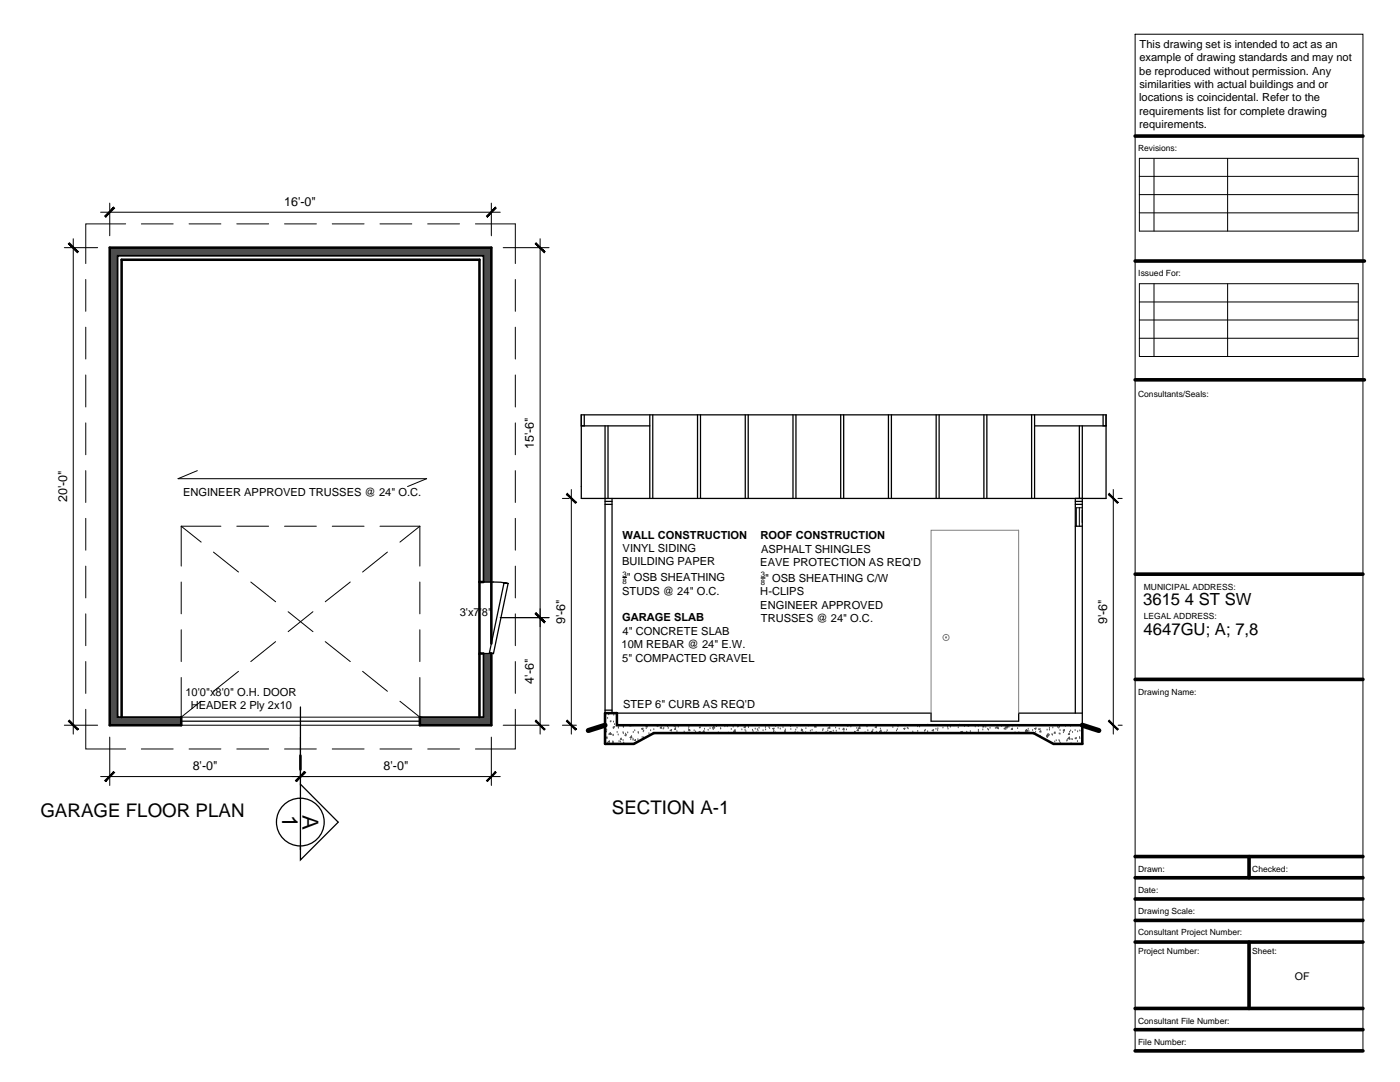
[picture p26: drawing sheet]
<svg xmlns="http://www.w3.org/2000/svg" width="279mm" height="216mm" viewBox="0 0 279 216" stroke-linecap="round" stroke-linejoin="round" font-family="sans-serif">
<defs><g id="words">
<g font-size="4.4">
<text x="56.3" y="162.7" transform="rotate(90 56.3 162.7)">1</text>
<text x="60.3" y="162.6" transform="rotate(90 60.3 162.6)">A</text>
</g>
<g font-size="3.7">
<text x="8.1" y="163">GARAGE FLOOR PLAN</text>
<text x="122.1" y="162.4">SECTION A-1</text>
</g>
<g font-size="3.3">
<text x="228.1" y="120.6">3615 4 ST SW</text>
<text x="228.2" y="126.7">4647GU; A; 7,8</text>
</g>
<g font-size="2.5">
<text x="56.7" y="41.1">16'-0&quot;</text>
<text x="106.6" y="89.6" transform="rotate(-90 106.6 89.6)">15'-6&quot;</text>
<text x="13.4" y="100.2" transform="rotate(-90 13.4 100.2)">20'-0&quot;</text>
<text x="112.8" y="124.6" transform="rotate(-90 112.8 124.6)">9'-6&quot;</text>
<text x="221" y="124.6" transform="rotate(-90 221 124.6)">9'-6&quot;</text>
<text x="106.6" y="136.4" transform="rotate(-90 106.6 136.4)">4'-6&quot;</text>
<text x="38.5" y="153.7">8'-0&quot;</text>
<text x="76.6" y="153.7">8'-0&quot;</text>
</g>
<g font-size="2.2">
<text x="227.4" y="9.6">This drawing set is intended to act as an</text>
<text x="227.3" y="14.9">be reproduced without permission. Any</text>
<text x="227.4" y="12.2">example of drawing standards and may not</text>
<text x="227.4" y="17.5">similarities with actual buildings and or</text>
<text x="227.3" y="20.2">locations is coincidental. Refer to the</text>
<text x="227.3" y="22.9">requirements list for complete drawing</text>
<text x="227.3" y="25.5">requirements.</text>
<text x="36.5" y="99">ENGINEER APPROVED TRUSSES @ 24&quot; O.C.</text>
<text x="124.3" y="107.5">WALL CONSTRUCTION</text>
<text x="151.8" y="107.6">ROOF CONSTRUCTION</text>
<text x="124.1" y="112.8">BUILDING PAPER</text>
<text x="124.3" y="110.1">VINYL SIDING</text>
<text x="151.7" y="113">EAVE PROTECTION AS REQ'D</text>
<text x="151.9" y="110.3">ASPHALT SHINGLES</text>
<text x="124.2" y="118.7">STUDS @ 24&quot; O.C.</text>
<text x="125.1" y="116">&quot; OSB SHEATHING</text>
<text x="151.7" y="118.8">H-CLIPS</text>
<text x="152.7" y="116.1">&quot; OSB SHEATHING C/W</text>
<text x="91.8" y="123">3'x7'8&quot;</text>
<text x="124.2" y="124">GARAGE SLAB</text>
<text x="151.7" y="121.5">ENGINEER APPROVED</text>
<text x="151.9" y="124.1">TRUSSES @ 24&quot; O.C.</text>
<text x="124.1" y="129.3">10M REBAR @ 24&quot; E.W.</text>
<text x="124.3" y="126.6">4&quot; CONCRETE SLAB</text>
<text x="124.2" y="132">5&quot; COMPACTED GRAVEL</text>
<text x="37" y="138.8">10'0&quot;x8'0&quot; O.H. DOOR</text>
<text x="38.1" y="141.4">HEADER 2 Ply 2x10</text>
<text x="124.3" y="141.3">STEP 6&quot; CURB AS REQ'D</text>
</g>
<text font-size="2.1" x="258.4" y="195.5">OF</text>
<g font-size="1.7">
<text x="227.1" y="30.2">Revisions:</text>
<text x="227.2" y="55.1">Issued For:</text>
<text x="227.1" y="79.1">Consultants/Seals:</text>
<text x="228.3" y="117.7">MUNICIPAL ADDRESS:</text>
<text x="228.3" y="123.6">LEGAL ADDRESS:</text>
<text x="227.1" y="138.7">Drawing Name:</text>
<text x="227.1" y="173.9">Drawn:</text>
<text x="249.9" y="173.9">Checked:</text>
<text x="227.1" y="178.2">Date:</text>
<text x="227.1" y="182.4">Drawing Scale:</text>
<text x="227.1" y="190.4">Project Number:</text>
<text x="227.1" y="186.7">Consultant Project Number:</text>
<text x="249.9" y="190.4">Sheet:</text>
<text x="227.1" y="208.5">File Number:</text>
<text x="227.1" y="204.3">Consultant File Number:</text>
</g>
<g font-size="1.6">
<text x="124.2" y="115">3</text>
<text x="124.2" y="116.5">8</text>
<text x="151.9" y="115.2">3</text>
<text x="151.9" y="116.7">8</text>
</g>
</g></defs>
<!-- layer: Hatch Detail -->
<g fill="#4d4d4d" stroke="#4d4d4d" stroke-width=".2">
<path d="M21.9 49.4l76.2 1.6v-1.6zM21.9 49.4l76.2 1.6h-76.2z"/>
<path d="M96.5 51l1.6 65.1v-65.1zM96.5 51l1.6 65.1h-1.6z"/>
<path d="M96.5 130.4l1.6 12.7v-12.7zM96.5 130.4l1.6 12.7h-1.6z"/>
<path d="M21.9 51l1.6 92.1v-92.1zM21.9 51l1.6 92.1h-1.6z"/>
<path d="M83.8 143.1l14.3 1.6v-1.6zM83.8 143.1l14.3 1.6h-14.3z"/>
<path d="M21.9 143.1l14.3 1.6v-1.6zM21.9 143.1l14.3 1.6h-14.3z"/>
</g>
<!-- layer: Wall Standard -->
<path d="M95.7 116.1v14.3h.8M95.7 116.1v-64.3h-71.4v91.3M95.7 116.1h.8M95.7 130.4v12.7M98.1 128.4v-79h-76.2v95.3h14.3v-1.6M98.1 130.4v14.3h-14.3v-1.6M120.7 142.3h2.4v2.4h92.9v3.7h-5.8l-3.9-2.1h-75.8l-4 2.1h-5.8z" fill="none" stroke="#000" stroke-width=".51"/>
<path d="M96.5 116.1v-65.1h-73v92.1h12.7M96.5 130.4v12.7h-12.7" fill="none" stroke="#000" stroke-width=".34"/>
<!-- layer: fixtures -->
<g fill="none" stroke="#000" stroke-width=".2">
<path d="M17.1 55.8v6.3M25.1 44.7h-8v7.9M28.2 44.7h6.4M37.7 44.7h6.4M47.3 44.7h6.3M56.8 44.7h6.3M66.3 44.7h6.4M75.8 44.7h6.4M85.4 44.7h6.3M94.9 44.7h7.9v7.9M102.8 55.8v6.3M17.1 65.3v6.3"/>
<path d="M17.1 74.8v6.4M102.8 65.3v6.3M102.8 74.8v6.4M17.1 84.4v6.3M17.1 93.9v6.4M102.8 84.4v6.3M102.8 93.9v6.4M17.1 103.4v6.4M17.1 113v6.3M36.2 105h7.9M36.2 105v8M36.2 116.1v6.4"/>
<path d="M36.2 105l3.9 3.2M42.6 110.2l5 3.9M47.3 105h6.3M50.1 116.1l4.9 4M56.8 105h6.3M66.3 105h6.4M69.9 116.1l-5 4M75.8 105h8M77.3 110.2l-4.9 3.9M83.8 105v8M83.8 116.1v6.4M83.8 105l-4 3.2"/>
<path d="M102.8 103.4v6.4M102.8 113v6.3M17.1 122.5v6.3M17.1 132v6.4M36.2 125.7v6.3M36.2 135.2v7.9l3.9-3.2M47.6 134l-5 3.9M55 128l-4.9 4M57.5 122.1l5 3.9M62.5 122.1l-5 3.9M64.9 128l5 4M72.4 134l4.9 3.9"/>
<path d="M83.8 125.7v6.3M83.8 135.2v7.9l-4-3.2M102.8 122.5v6.3M102.8 132v6.4M17.1 141.5v8h8M28.2 149.5h6.4M37.7 149.5h6.4M47.3 149.5h6.3M56.8 149.5h6.3M66.3 149.5h6.4M75.8 149.5h6.4M85.4 149.5h6.3"/>
<path d="M102.8 141.5v8h-7.9"/>
</g>
<!-- layer: Windows Doors -->
<g fill="none" stroke="#000" stroke-width=".25">
<path d="M116 82.8v16.7h104.7v-16.7M116 82.8v2.2h.6v-2.2M116 82.8h104.7M116 85h13.7M120.7 85v57.3M121.3 85v14.5M122.1 99.5v42.8M129.7 82.8v16.7M130.3 82.8v16.7M139.2 82.8v16.7M139.8 82.8v16.7M148.7 82.8v16.7"/>
<path d="M149.3 82.8v16.7M158.3 82.8v16.7M158.8 82.8v16.7M167.8 82.8v16.7M168.4 82.8v16.7M177.3 82.8v16.7M177.9 82.8v16.7M186.8 82.8v16.7M187.4 82.8v16.7M196.4 82.8v16.7M196.9 82.8v16.7M205.9 82.8v16.7"/>
<path d="M206.5 85h14.2M206.5 82.8v16.7M214.6 99.5v42.8M215.4 85v14.5M216 85v59.7M220.1 82.8v2.2h.6M220.7 82.8v2.2M96.5 116.1l3.4 .1 1.5 .2-2.9 14-.8-.2 2.9-13.9 .8 .1M120.7 100h1.4M120.7 100.6h1.4M214.6 100h1.4M214.6 100.6h1.4"/>
<path d="M214.6 105h1.4M96.5 130.4h2M60 141.1v30.5l7.5-7.5-7.5-7.6M120.7 141.7h1.4M123.1 142.3h62.7v1.6h17.5v-1.6h12.7M60 168.8v.8"/>
<circle cx="59.9" cy="164" r="4.8"/>
</g>
<!-- layer: Wall Standard -->
<path d="M36.2 143.1h47.6M36.2 144.7h47.6" fill="none" stroke="#000" stroke-width=".2"/>
<path d="M36.2 143.9h47.6" fill="none" stroke="#000" stroke-width=".25"/>
<path d="M120.7 144.7l-3.3 1.1M216 144.7l3.3 1.1" fill="none" stroke="#000" stroke-width="1"/>
<!-- layer: Hatch General -->
<g fill="none" stroke="#4d4d4d" stroke-width=".2">
<path d="M120.9 145.6h.1M120.9 147.2l.2-.2 .1 .3zM121 146.1h.1M121.1 145.7h.1M121.2 148.4h.1M121.3 143.4h.1M121.3 148.4h.1M121.4 148l.2-.2v.3zM121.5 142.6h.1M121.5 146.5l.3-.3v.4zM121.8 144h.1M121.9 144h.1"/>
<path d="M122 146.6h.1M122.3 148h.1M122.3 148.2h.1M122.4 146.7h.1M122.4 146.8h.1M122.4 148.2h.1M122.4 145.1l.2-.1-.1 .2zM122.4 145.4h.1M122.4 144.1h.1M122.5 142.7h.1M122.7 144.6h.1M123 142.4h.1"/>
<path d="M123.2 146.1h.1M123.4 146.7h.1M123.4 145.2h.1M123.4 145.3h.1M123.5 148h.1M123.8 148.1h.1M124 147.3v.2h-.2zM124.3 147.8h.1M124.3 146.2h.1M124.4 146.4h.1M124.4 145.1h.1M124.5 148.3h.1"/>
<path d="M124.7 146.7l.3-.1-.1 .2zM124.9 146.5h.1M125.3 146.2h.1M125.7 144.9h.1M125.9 147.6h.1M125.9 144.9h.1M126 146.8l.1 .4h-.4zM126.1 144.7h.2M126.3 147.5h.1M126.3 147.7h.1M126.4 146.1h.1M126.4 144.8h.1"/>
<path d="M126.6 148.4h.1M126.7 145.8h.1M126.8 147.5v.3h-.2zM126.9 144.8h.1M127.3 147.6h.1M127.4 146.1h.1M127.4 146.3h.1M128 145.4l.3-.1-.1 .3zM128.2 147.2h.1M128.4 146h.1M128.4 147.2h.1M128.5 145.9h.1"/>
<path d="M128.9 145l.2-.2 .1 .2zM129 145.4h.1M129 144.8h.1M129.5 146.4h.1M129.9 145.8h.1M130.5 145.6h.1M131.1 144.9h.1M131.3 145h.1M131.8 145.3l.2-.3v.3zM132.3 145.5h.1M132.5 145.3h.1M133.2 145h.1"/>
<path d="M133.4 145.3h.1M133.7 145.7l.3-.1v.3zM134.5 145h.1M134.6 145.5l.2-.2v.3zM134.8 145.2h.1M135.1 146h.1M135.4 145.1h.1M136.5 146.1h.1M136.6 144.8h.1M137.3 146.3h.1M137.4 144.8h.1M137.4 145.6h.1"/>
<path d="M137.5 145.2h.1M137.6 145.6l.1 .2h-.2zM138.5 145.8h.1M138.8 144.8h.1M138.8 146.1h.1M139.5 146.1l.2-.2-.1 .3zM139.6 145.3h.1M139.8 145.2h.1M140.5 145.8l.1 .3-.3-.1zM140.6 145.5h.1M140.9 144.8h.1M141.3 145.7h.1"/>
<path d="M141.7 145.4h.1M142 144.8h.1M142.2 145.3l.3-.3v.3zM142.3 145.6h.1M142.6 145.3h.1M143 144.7l-.2 .1 .2 .1 .1-.2M143 144.9h.1M143.3 146.3h-.2l.3-.2v.2M143.8 145.4h.1M143.8 145.5h.1M144.7 145h.1M145.1 145h.1"/>
<path d="M145.3 146.3h.1M145.4 146.3h.1M145.9 145.6h.1M146.3 145.1h.1M146.7 146h.1M146.7 144.7h.1M146.7 145.6v.4l-.3-.1zM147.2 145.1h.1M147.3 145h.1M148.1 145.6h.1M148.5 145.1l.3-.1-.1 .2zM148.7 145.7h.1"/>
<path d="M148.8 144.8h.1M148.9 146h.1M149.4 145.2h.1M150.2 145.7h.1M150.3 146h.1M150.7 145.5h.1M150.9 146.3h.1M151.1 145.6h.1M151.3 145.9h.1M151.5 145.3h.1M152.3 145.8h.1M152.8 145.2h.1"/>
<path d="M152.8 145.6h.1M153.5 145.2h.1M153.6 145.4h.1M154.2 145.4l.3-.1-.1 .2zM154.4 146.1h.1M154.4 145.9h.1M154.7 146.2h.1M154.8 144.9h.1M155.3 145.3h.1M155.7 145.5h.1M155.8 144.8h.1M156.3 145.2h.1"/>
<path d="M156.6 146h.1M156.7 145.6h.1M156.8 146h.1M157.8 145h.1M157.8 145.6h.1M158.7 146.1h.1M158.8 145.7h.1M159.1 145.3h.1M159.2 146.2h.1M159.7 144.7h.2M159.9 145.7l.3-.1-.1 .3zM159.9 145.6h.1"/>
<path d="M160.2 146.1h.1M160.8 146.2h.1M160.8 145.4h.1M161.3 144.9h.1M161.7 145.9h.1M162.1 145.7h.1M162.7 144.8v.2h-.2zM162.9 145.1h.1M162.9 146.2h.1M162.9 146.3h.1M164.2 145.8h.1M164.3 145.6h.1"/>
<path d="M164.9 146.1h.1M164.9 144.8h.1M165.2 145.9h.1M165.2 145.4h.1M165.4 145.3l.2-.3v.3zM165.6 146l.3-.1-.1 .2zM166.3 145.9h.1M166.8 145.3h.1M166.9 145.9h.1M167.1 144.7h.3M167.5 145.5h.1M168.2 145.5l.2-.2 .1 .3z"/>
<path d="M168.4 146h.1M168.9 145.6h.1M169.1 144.7l-.2 .1 .2 .1 .1-.2M169.3 144.9h.1M169.8 145h.1M170.2 144.8h.1M170.5 146.1h.1M170.7 146.1h.1M171 145.3h.1M171 145.8l.3-.2v.2zM171.5 146.3h.1M171.6 145v.4l-.3-.1z"/>
<path d="M172.6 146.2h.1M173 145h.1M173.2 145.8h.1M174.1 145.8v.3l-.2-.1zM174.2 145.7h.1M174.6 145.1l.3-.1v.2zM174.8 146.3h.1M175 146.1h.1M175 144.8h.1M175.5 146l.3-.3 .1 .4zM175.7 145.5h.1M176.6 146.2h.1"/>
<path d="M176.9 146.3h-.1l.1-.2 .1 .2M177.1 145.8h.1M178.2 145.2h.1M178.9 145.9h.1M179.1 145.6h.1M179.2 145h.1M180.4 145.4l.2-.1-.1 .2zM180.7 144.8h.1M181.1 145.3h.1M181.2 145.4h.1M182.2 146.1h.1M183.1 145h.1"/>
<path d="M183.1 145.9h.1M183.5 145h.1M184.5 145.9h.1M184.7 145.7h.1M185.1 146h.1M185.2 144.7h.1M186 145.7l.3-.1-.1 .3zM186.8 145.5h.1M187.1 145.8h.1M187.2 145.4h.1M188.2 145.3h.1M188.3 144.8h.1"/>
<path d="M189.1 145.1h.1M189.2 145.5h.1M189.7 145.1h.1M190.4 144.9h.1M191.2 145.2h.1M191.4 144.7h.1M191.7 146l.3-.1v.2zM192.1 146.2h.1M192.2 144.8h.1M192.5 145h.1M192.9 146.1h.1M193.2 146.3h.1"/>
<path d="M193.2 145h.1M193.4 144.7l-.1 .1 .2-.1M193.6 146h.1M194.6 145h.1M195.2 144.7l-.1 .1 .2 .1v-.2M195.3 146h.1M195.3 145.7h.1M196.1 145.6h.1M196.2 144.7h.3M196.3 144.8l.1 .2h-.3zM196.7 145.1h.1M197.1 145.5h.1"/>
<path d="M197.3 145.7h.1M197.6 145.3h.1M197.6 146.3h.1M198.6 145.3h.1M198.9 145.2h.1M199.2 145v.3h-.2zM199.3 145.4h.1M199.9 144.9h.1M200.4 145.4l.3-.3 .1 .4zM200.8 145h.3l-.1 .2zM201 145.3h.1M201.1 145h.1"/>
<path d="M201.4 145.1h.1M201.8 145.5l.2-.2 .1 .3zM202.1 144.9h.1M202.6 146.2h.1M203.1 145.4h.1M203.3 146.2h.1M203.4 144.9h.1M204.6 146.1l.3-.3 .1 .3h-.3M204.9 145.6v.2h-.2zM205.1 145.9h.1M205.2 145.5h.1M205.3 145.9h.1"/>
<path d="M206.1 145.8h.1M206.5 145.4l.3-.1-.1 .2zM206.7 146.1h.1M207.3 145.6h.1M207.4 145.6h.1M207.6 145.6h.1M207.6 147h.1M207.7 145.8v.3l-.2-.1zM208.8 147l.3-.1v.2zM209 145.7h.1M209.1 146.8h.1M209.2 146.4v.4l-.3-.1z"/>
<path d="M209.4 146.7h.1M209.4 145.3h.1M209.4 145.7h.1M209.9 146.6h.1M210 146.7h.1M210.1 145.3h.1M210.5 148.1h.1M210.5 146.1l.1 .2h-.2zM210.8 147.8h.1M211.1 145.1h.1M211.3 145.3h.1M211.3 147.8h.1"/>
<path d="M211.4 146.4h.1M211.4 145.1h.1M211.5 148h.1M211.6 146.5h.1M211.6 145.8h.1M211.6 148.3h.1M212.2 145.7l.2-.1v.3zM212.2 146.2h.1M212.6 144.9h.1M212.9 147.9h.1M213 147.7h.1M213.1 147.4l.3-.3 .1 .4z"/>
<path d="M213.4 146.3l.1 .2h-.3zM213.4 147.5h.1M213.5 146.1h.1M213.5 144.8h.1M213.6 144.9h.1M213.7 145.9h.1M213.8 148.4h.1M213.8 147.5h.1M214 147.6h.1M214.1 146.1h.1M214.6 145.8h.1M214.6 147.3l.2-.1-.1 .2z"/>
<path d="M215 148h.1M215.1 146h.1M215.4 147.2h.1M215.5 145.9h.1M215.5 147.4h.1M215.8 145.9h.1"/>
</g>
<!-- layer: section and details -->
<path d="M60 150.8v2.8" fill="none" stroke="#000" stroke-width=".51"/>
<!-- layer: Dimensions 24 -->
<path d="M39.4 93.9l-3.9 1.6h49.6l-3.8 1.6M215.4 101.3v3.7M216 101.3h-1.2v3.7M98.1 130.3v.1" fill="none" stroke="#000" stroke-width=".2"/>
<!-- layer: Text Notes 24 -->
<path d="M124.3 115.2h.7M151.9 115.3h.8" fill="none" stroke="#000" stroke-width=".25"/>
<!-- layer: Dimensions 48 -->
<g fill="none" stroke="#000" stroke-width=".2">
<path d="M12.8 49.4h6.7M14.6 47.6v98.9M20.1 42.3h79.7M21.9 40.5v6.5M98.1 40.5v6.5M100.4 49.4h9.2M107.8 47.6v98.9M112.2 99.5h1.4M114 97.7v48.8M222.2 97.7v48.8M223.1 99.5h.9M99.8 123.2h9.8"/>
<path d="M12.8 144.7h6.7M20.1 155h79.7M21.9 147.1v9.6M60 147.1v9.6M98.1 147.1v9.6M100.4 144.7h9.2M112.2 144.7h2.8M223.2 144.7h.8"/>
</g>
<!-- layer: 0 -->
<g fill="#000" stroke="#000" stroke-width=".2">
<path d="M13.6 48.7l1.8 1.7 .2-.2zM13.6 48.7l.3-.3 1.7 1.8z"/>
<path d="M22.7 41.3l-1.6 2 1.8-1.8zM20.9 43.1l1.8-1.8-1.6 2z"/>
<path d="M97.1 43.1l.2 .2 1.6-2zM98.9 41.3l.1 .2-1.7 1.8z"/>
<path d="M106.8 48.7l1.8 1.7 .2-.2zM107 48.4l1.8 1.8-2-1.5z"/>
<path d="M113 98.7l1.8 1.7 .2-.1zM113.2 98.4l1.8 1.9-2-1.6z"/>
<path d="M221.2 98.7l1.8 1.7 .2-.1zM221.4 98.4l1.8 1.9-2-1.6z"/>
<path d="M107 122.3l-.2 .2 2 1.6zM106.8 122.5l2 1.6-.2 .2z"/>
<path d="M106.8 122.5l1.8 1.8 .2-.2zM107 122.3l1.8 1.8-2-1.6z"/>
<path d="M13.9 143.7l-.3 .2 2 1.6zM13.6 143.9l2 1.6-.2 .2z"/>
<path d="M22.7 154l-1.6 1.9 1.8-1.8zM20.9 155.8l1.8-1.8-1.6 1.9z"/>
<path d="M59 155.8l.2 .1 1.6-1.9zM60.8 154l.2 .1-1.8 1.8z"/>
<path d="M60.8 154l-1.6 1.9 1.8-1.8zM59 155.8l1.8-1.8-1.6 1.9z"/>
<path d="M97.1 155.8l.2 .1 1.6-1.9zM98.9 154l.1 .1-1.7 1.8z"/>
<path d="M107 143.7l-.2 .2 2 1.6zM106.8 143.9l2 1.6-.2 .2z"/>
<path d="M113.2 143.7l-.2 .2 2 1.6zM113 143.9l2 1.6-.2 .2z"/>
<path d="M221.4 143.7l-.2 .2 2 1.6zM221.2 143.9l2 1.6-.2 .2z"/>
</g>
<!-- layer: Hatch Detail -->
<g fill="none" stroke="#808080" stroke-width=".2">
<path d="M185.8 142.3v-36.5h17.5v36.5"/>
<circle cx="188.8" cy="127.2" r=".61"/>
<circle cx="188.8" cy="127.2" r=".11"/>
</g>
<!-- layer: Tbk-lines -->
<g fill="none" stroke="#000" stroke-width=".72">
<path d="M226.5 27.1h45.5M226.5 52.1h45.8M226.5 75.8h45.8M226.5 114.6h45.5M226.5 135.6h45.5M226.5 170.9h45.5M226.5 175.1h45.5M226.5 179.4h45.5M249.3 170.9v4.2M226.5 188h45.5M226.5 183.7h45.5M249.3 188v13.2"/>
<path d="M226.5 209.7h45.5M226.5 205.5h45.5M226.5 201.2h45.5"/>
</g>
<!-- layer: Tbk-text -->
<path d="M227.4 31.6h43.7v14.5h-43.7zM227.4 38.8h43.7M227.4 35.2h43.7M230.3 31.6v14.5M245 31.6v14.5M227.4 56.6h43.7v14.5h-43.7zM227.4 42.5h43.7M230.3 56.6v14.5M245 56.6v14.5M227.4 67.5h43.7M227.4 63.9h43.7M227.4 60.3h43.7" fill="none" stroke="#000" stroke-width=".2"/>
<!-- layer: Electrical -->
<path d="M226.5 6.8h45.5v202.9h-45.5z" fill="none" stroke="#000" stroke-width=".2"/>
<use href="#words"/>
</svg>
